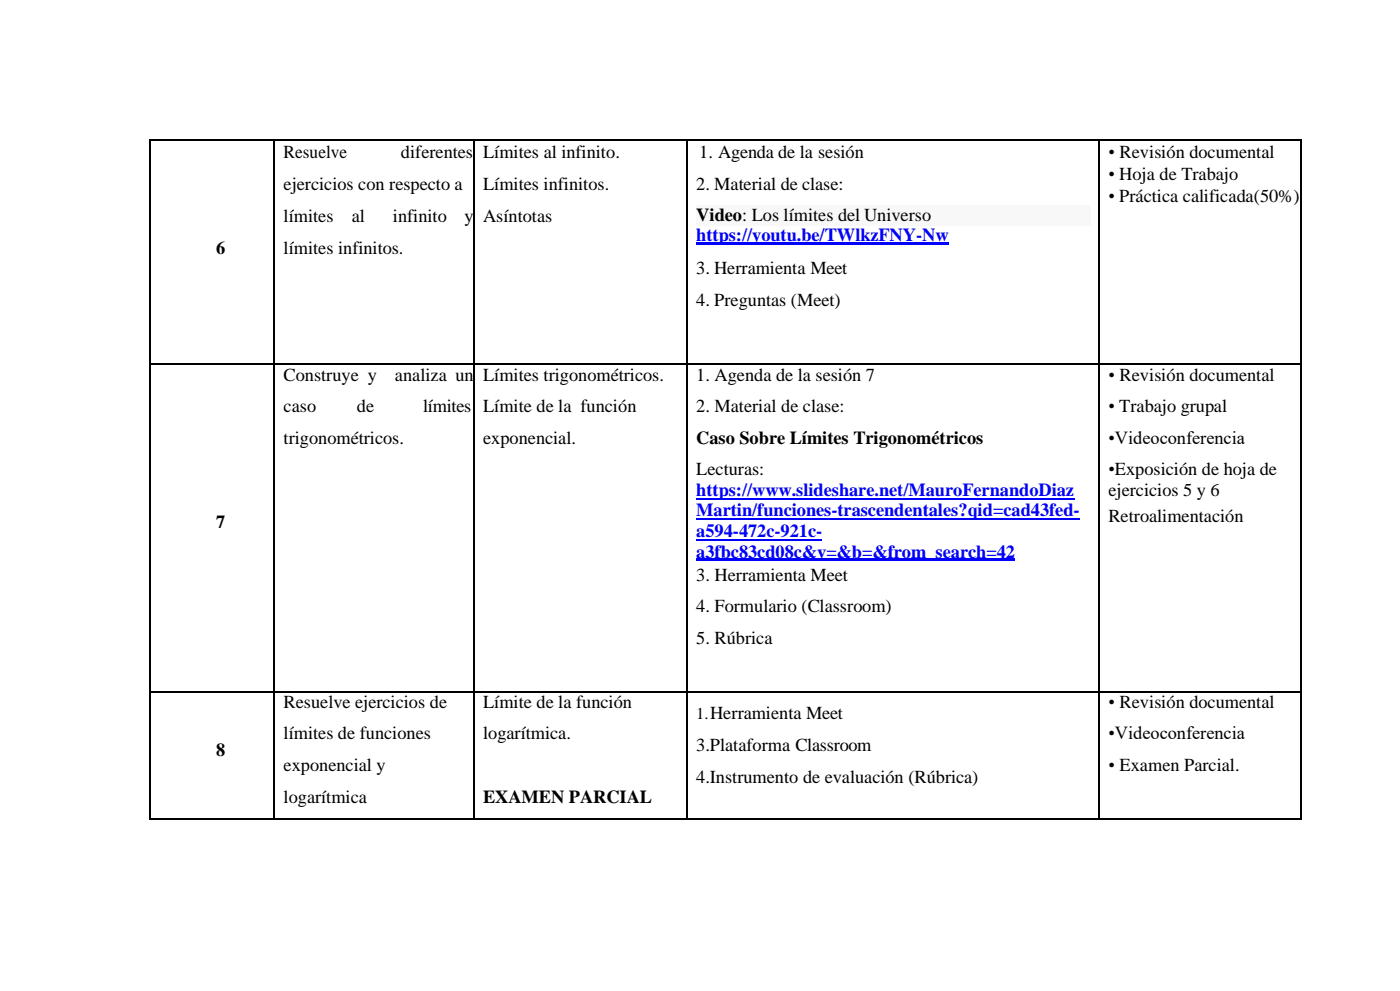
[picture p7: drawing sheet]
<svg xmlns="http://www.w3.org/2000/svg" width="297mm" height="210mm" viewBox="0 0 297 210" stroke-linecap="round" stroke-linejoin="round" font-family="sans-serif">
<defs><g id="words">
<g font-size="3.9">
<text x="60.2" y="33.6">Resuelve</text>
<text x="85.1" y="33.6">diferentes</text>
<text x="102.5" y="33.6">Límites al infinito.</text>
<text x="148.4" y="33.5">1. Agenda de la sesión</text>
<text x="235.2" y="33.5">• Revisión documental</text>
<text x="60.2" y="40.3">ejercicios con respecto a</text>
<text x="102.5" y="40.4">Límites infinitos.</text>
<text x="147.7" y="40.3">2. Material de clase:</text>
<text x="235.2" y="38.2">• Hoja de Trabajo</text>
<text x="60.2" y="47">límites</text>
<text x="74.6" y="47">al</text>
<text x="83.4" y="47">infinito</text>
<text x="98.5" y="47">y</text>
<text x="102.5" y="47.1">Asíntotas</text>
<text x="147.7" y="46.9">Video: Los límites del Universo</text>
<text x="235.2" y="42.8">• Práctica calificada(50%)</text>
<text x="45.9" y="53.8">6</text>
<text x="60.2" y="53.8">límites infinitos.</text>
<text x="147.7" y="58.1">3. Herramienta Meet</text>
<text x="147.7" y="64.9">4. Preguntas (Meet)</text>
<text x="60.2" y="80.8">Construye y</text>
<text x="83.8" y="80.8">analiza un</text>
<text x="102.5" y="80.8">Límites trigonométricos.</text>
<text x="147.7" y="80.8">1. Agenda de la sesión 7</text>
<text x="235.2" y="80.8">• Revisión documental</text>
<text x="60.2" y="87.4">caso</text>
<text x="75.7" y="87.4">de</text>
<text x="89.8" y="87.4">límites</text>
<text x="102.5" y="87.4">Límite de la función</text>
<text x="147.7" y="87.4">2. Material de clase:</text>
<text x="235.2" y="87.4">• Trabajo grupal</text>
<text x="60.2" y="94.1">trigonométricos.</text>
<text x="102.5" y="94.1">exponencial.</text>
<text x="147.7" y="94.2">Caso Sobre Límites Trigonométricos</text>
<text x="235.2" y="94.1">•Videoconferencia</text>
<text x="147.7" y="100.8">Lecturas:</text>
<text x="235.2" y="100.8">•Exposición de hoja de</text>
<text x="235.2" y="105.2">ejercicios 5 y 6</text>
<text x="45.9" y="112">7</text>
<text x="235.2" y="110.7">Retroalimentación</text>
<text x="147.7" y="123.1">3. Herramienta Meet</text>
<text x="147.7" y="129.8">4. Formulario (Classroom)</text>
<text x="147.7" y="136.5">5. Rúbrica</text>
<text x="60.2" y="150.2">Resuelve ejercicios de</text>
<text x="102.5" y="150.2">Límite de la función</text>
<text x="235.2" y="150.2">• Revisión documental</text>
<text x="45.9" y="160.2">8</text>
<text x="60.2" y="156.7">límites de funciones</text>
<text x="102.5" y="156.7">logarítmica.</text>
<text x="147.7" y="159.2">3.Plataforma Classroom</text>
<text x="235.2" y="156.7">•Videoconferencia</text>
<text x="60.2" y="163.4">exponencial y</text>
<text x="147.7" y="165.9">4.Instrumento de evaluación (Rúbrica)</text>
<text x="235.2" y="163.4">• Examen Parcial.</text>
<text x="60.2" y="170.2">logarítmica</text>
<text x="102.5" y="170.3">EXAMEN PARCIAL</text>
</g>
<g font-size="3.9" fill="#00f">
<text x="147.7" y="51.2">https://youtu.be/TWlkzFNY-Nw</text>
<text x="147.7" y="105.1">https://www.slideshare.net/MauroFernandoDiaz</text>
<text x="147.7" y="109.5">Martin/funciones-trascendentales?qid=cad43fed-</text>
<text x="147.7" y="113.9">a594-472c-921c-</text>
<text x="147.7" y="118.2">a3fbc83cd08c&amp;v=&amp;b=&amp;from_search=42</text>
</g>
<text font-size="3.5" x="147.7" y="152.5">1.Herramienta Meet</text>
</g></defs>
<path d="M147.7 43.4h83.8v4.4h-83.8z" fill-rule="evenodd" fill="#f8f8f8"/>
<path d="M147.7 51.3h53.6v.5h-53.6z" fill-rule="evenodd" fill="#00f"/>
<g fill="#000">
<path d="M31.6 29.6h.4v.3h-.4z" fill-rule="evenodd"/>
<path d="M31.6 29.6h.4v.3h-.4z" fill-rule="evenodd"/>
<path d="M58 29.6h.4v.3h-.4z" fill-rule="evenodd"/>
<path d="M100.4 29.6h.3v.3h-.3z" fill-rule="evenodd"/>
<path d="M145.6 29.6h.3v.3h-.3z" fill-rule="evenodd"/>
<path d="M233.1 29.6h.4v.3h-.4z" fill-rule="evenodd"/>
<path d="M275.8 29.6h.3v.3h-.3z" fill-rule="evenodd"/>
<path d="M275.8 29.6h.3v.3h-.3z" fill-rule="evenodd"/>
<path d="M31.6 77.1h.4v.3h-.4z" fill-rule="evenodd"/>
<path d="M58 77.1h.4v.3h-.4z" fill-rule="evenodd"/>
<path d="M100.4 77.1h.3v.3h-.3z" fill-rule="evenodd"/>
<path d="M145.6 77.1h.3v.3h-.3z" fill-rule="evenodd"/>
<path d="M233.1 77.1h.4v.3h-.4z" fill-rule="evenodd"/>
<path d="M275.8 77.1h.3v.3h-.3z" fill-rule="evenodd"/>
</g>
<g fill="none" stroke="#000" stroke-width=".34">
<path d="M31.8 29.9v47.2M32 29.7h26M58.2 29.9v47.2M58.4 29.7h42M100.6 29.9v47.2M100.7 29.7h44.9M145.8 29.9v47.2M145.9 29.7h87.2M233.3 29.9v47.2M233.5 29.7h42.3M276 29.9v47.2M31.8 77.4v18.8"/>
<path d="M32 77.2h26M58.2 77.4v18.8M58.4 77.2h42M100.6 77.4v18.8M100.7 77.2h44.9M145.8 77.4v18.8M145.9 77.2h87.2M233.3 77.4v18.8M233.5 77.2h42.3M276 77.4v18.8"/>
</g>
<path d="M147.7 105.8h80.3M147.7 110.1h81.4M147.7 114.5h26.7" fill="none" stroke="#00f" stroke-width=".38"/>
<path d="M147.7 118.3h67.7v.6h-67.7z" fill-rule="evenodd" fill="#00f"/>
<g fill="none" stroke="#000" stroke-width=".34">
<path d="M31.8 96.2v50.3M58.2 96.2v50.3M100.6 96.2v50.3M145.8 96.2v50.3M233.3 96.2v50.3M276 96.2v50.3M31.8 146.8v26.6M32 146.7h26M58.2 146.8v26.6M58.4 146.7h42M100.6 146.8v26.6M100.7 146.7h44.9"/>
<path d="M145.8 146.8v26.6M145.9 146.7h87.2M233.3 146.8v26.6M233.5 146.7h42.3M276 146.8v26.6M32 173.6h26M58.4 173.6h42M100.7 173.6h44.9M145.9 173.6h87.2M233.5 173.6h42.3"/>
</g>
<g fill="#000">
<path d="M31.6 146.5h.4v.3h-.4z" fill-rule="evenodd"/>
<path d="M58 146.5h.4v.3h-.4z" fill-rule="evenodd"/>
<path d="M100.4 146.5h.3v.3h-.3z" fill-rule="evenodd"/>
<path d="M145.6 146.5h.3v.3h-.3z" fill-rule="evenodd"/>
<path d="M233.1 146.5h.4v.3h-.4z" fill-rule="evenodd"/>
<path d="M275.8 146.5h.3v.3h-.3z" fill-rule="evenodd"/>
<path d="M31.6 173.4h.4v.4h-.4z" fill-rule="evenodd"/>
<path d="M31.6 173.4h.4v.4h-.4z" fill-rule="evenodd"/>
<path d="M58 173.4h.4v.4h-.4z" fill-rule="evenodd"/>
<path d="M100.4 173.4h.3v.4h-.3z" fill-rule="evenodd"/>
<path d="M145.6 173.4h.3v.4h-.3z" fill-rule="evenodd"/>
<path d="M233.1 173.4h.4v.4h-.4z" fill-rule="evenodd"/>
<path d="M275.8 173.4h.3v.4h-.3z" fill-rule="evenodd"/>
<path d="M275.8 173.4h.3v.4h-.3z" fill-rule="evenodd"/>
</g>
<use href="#words"/>
</svg>
